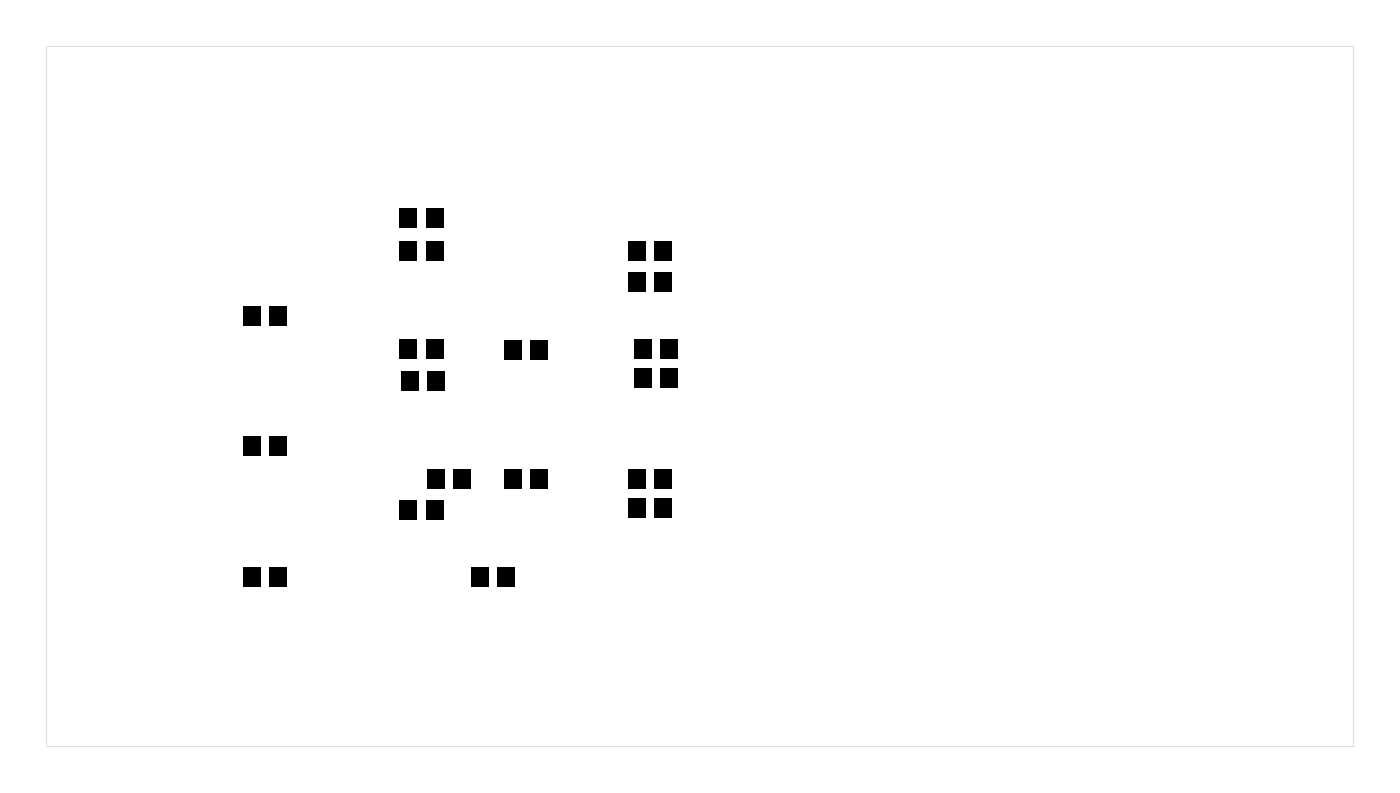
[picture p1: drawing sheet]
<svg xmlns="http://www.w3.org/2000/svg" width="109mm" height="62mm" viewBox="0 0 109 62" stroke-linecap="round" stroke-linejoin="round" font-family="sans-serif">
<g fill="#000">
<path d="M31.1 16.2h1.4v1.5h-1.4zM33.2 16.2h1.4v1.5h-1.4zM18.9 34h1.4v1.5h-1.4zM18.9 23.8h1.4v1.5h-1.4zM20.9 34h1.4v1.5h-1.4zM20.9 23.8h1.4v1.5h-1.4zM31.1 26.4h1.4v1.5h-1.4zM31.1 18.8h1.4v1.5h-1.4zM31.2 28.9h1.4v1.5h-1.4zM33.2 26.4h1.4v1.5h-1.4zM33.2 18.8h1.4v1.5h-1.4zM33.2 36.5h1.4v1.5h-1.4z"/>
<path d="M33.3 28.9h1.4v1.5h-1.4zM35.3 36.5h1.4v1.5h-1.4zM39.2 26.5h1.4v1.5h-1.4zM39.2 36.5h1.4v1.5h-1.4zM41.3 26.5h1.4v1.5h-1.4zM41.3 36.5h1.4v1.5h-1.4zM48.9 21.2h1.4v1.5h-1.4zM48.9 36.5h1.4v1.5h-1.4zM49.4 26.4h1.4v1.5h-1.4zM48.9 18.8h1.4v1.5h-1.4zM49.4 28.7h1.4v1.5h-1.4zM50.9 21.2h1.4v1.5h-1.4z"/>
<path d="M50.9 36.5h1.4v1.5h-1.4zM51.4 26.4h1.4v1.5h-1.4zM50.9 18.8h1.4v1.5h-1.4zM51.4 28.7h1.4v1.5h-1.4zM18.9 44.2h1.4v1.5h-1.4zM20.9 44.2h1.4v1.5h-1.4zM31.1 39h1.4v1.5h-1.4zM33.1 39h1.4v1.5h-1.4zM36.7 44.2h1.4v1.5h-1.4zM38.7 44.2h1.4v1.5h-1.4zM48.9 38.8h1.4v1.5h-1.4zM50.9 38.8h1.4v1.5h-1.4z"/>
<path d="M3.6 3.6h101.8v54.5h-101.8zM3.6 3.6v54.5h101.8v-54.5z"/>
</g>
</svg>
